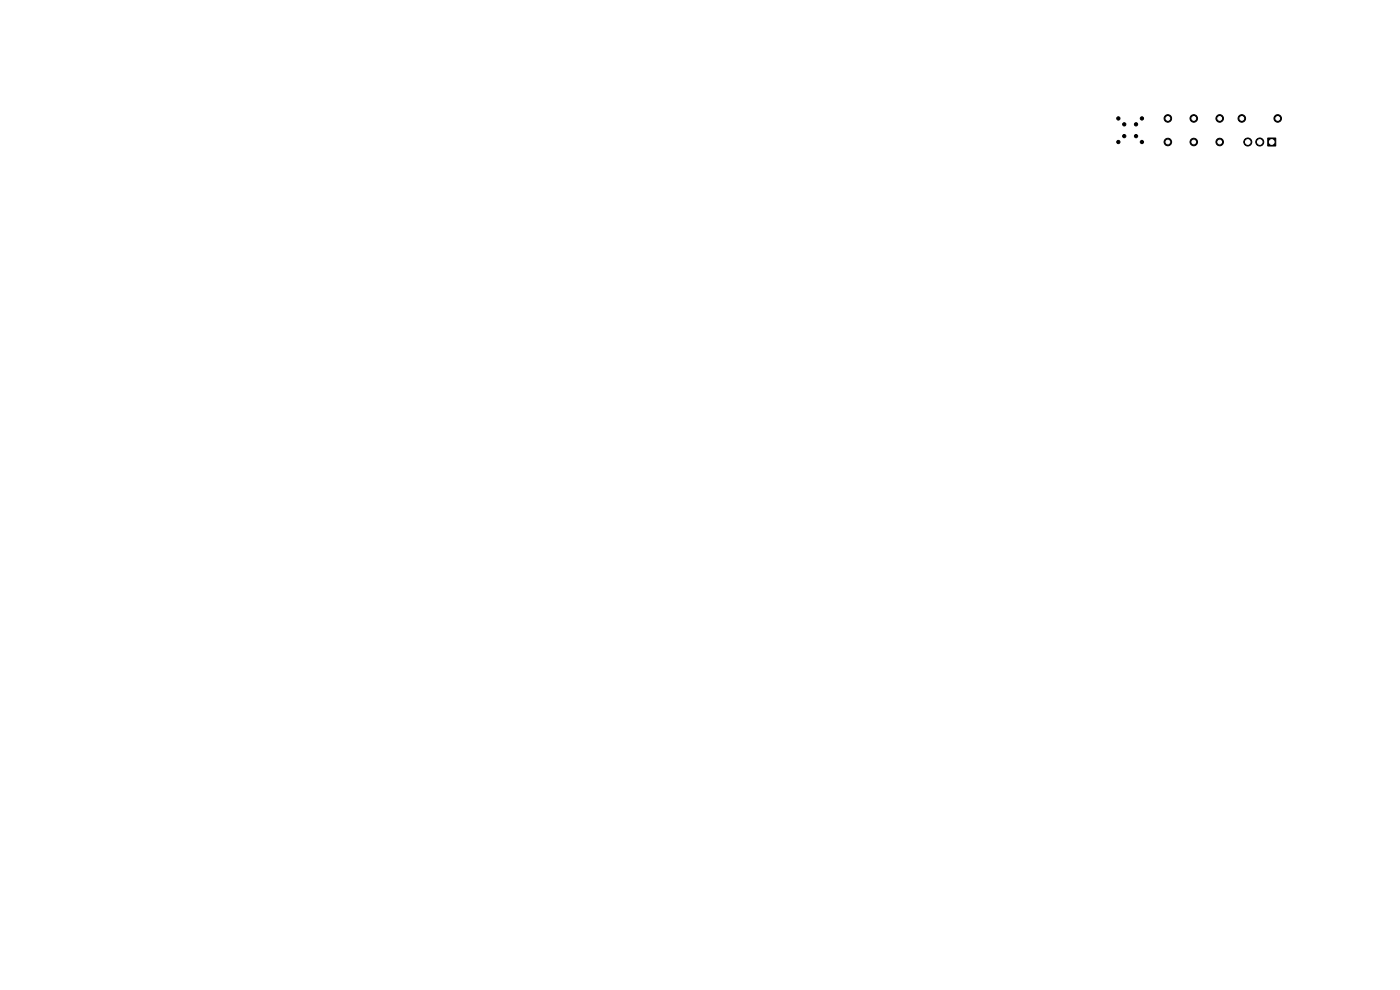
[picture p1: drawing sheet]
<svg xmlns="http://www.w3.org/2000/svg" width="297mm" height="210mm" viewBox="0 0 297 210" stroke-linecap="round" stroke-linejoin="round" font-family="sans-serif">
<g fill="#000" stroke="#000" stroke-width=".21">
<path d="M268.9 29.3h1.7v1.7h-1.7z"/>
<circle cx="237.3" cy="30.1" r=".35"/>
<circle cx="237.3" cy="25.1" r=".35"/>
<circle cx="238.5" cy="28.9" r=".35"/>
<circle cx="238.5" cy="26.4" r=".35"/>
<circle cx="241" cy="28.9" r=".35"/>
<circle cx="241" cy="26.4" r=".35"/>
<circle cx="242.3" cy="30.1" r=".35"/>
<circle cx="242.3" cy="25.1" r=".35"/>
<circle cx="247.8" cy="30.1" r=".8"/>
<circle cx="247.8" cy="25.1" r=".8"/>
<circle cx="253.3" cy="30.1" r=".8"/>
<circle cx="253.3" cy="25.1" r=".8"/>
<circle cx="258.8" cy="30.1" r=".8"/>
<circle cx="258.8" cy="25.1" r=".8"/>
<circle cx="263.4" cy="25.1" r=".8"/>
<circle cx="264.7" cy="30.1" r=".85"/>
<circle cx="267.3" cy="30.1" r=".85"/>
<circle cx="271.1" cy="25.1" r=".8"/>
</g>
<g fill="#fff" stroke="#fff" stroke-width=".21">
<circle cx="264.7" cy="30.1" r=".5"/>
<circle cx="267.3" cy="30.1" r=".5"/>
<circle cx="269.8" cy="30.1" r=".5"/>
<circle cx="271.1" cy="25.1" r=".4"/>
<circle cx="263.4" cy="25.1" r=".4"/>
<circle cx="258.8" cy="30.1" r=".4"/>
<circle cx="258.8" cy="25.1" r=".4"/>
<circle cx="253.3" cy="30.1" r=".4"/>
<circle cx="253.3" cy="25.1" r=".4"/>
<circle cx="247.8" cy="30.1" r=".4"/>
<circle cx="247.8" cy="25.1" r=".4"/>
</g>
</svg>
